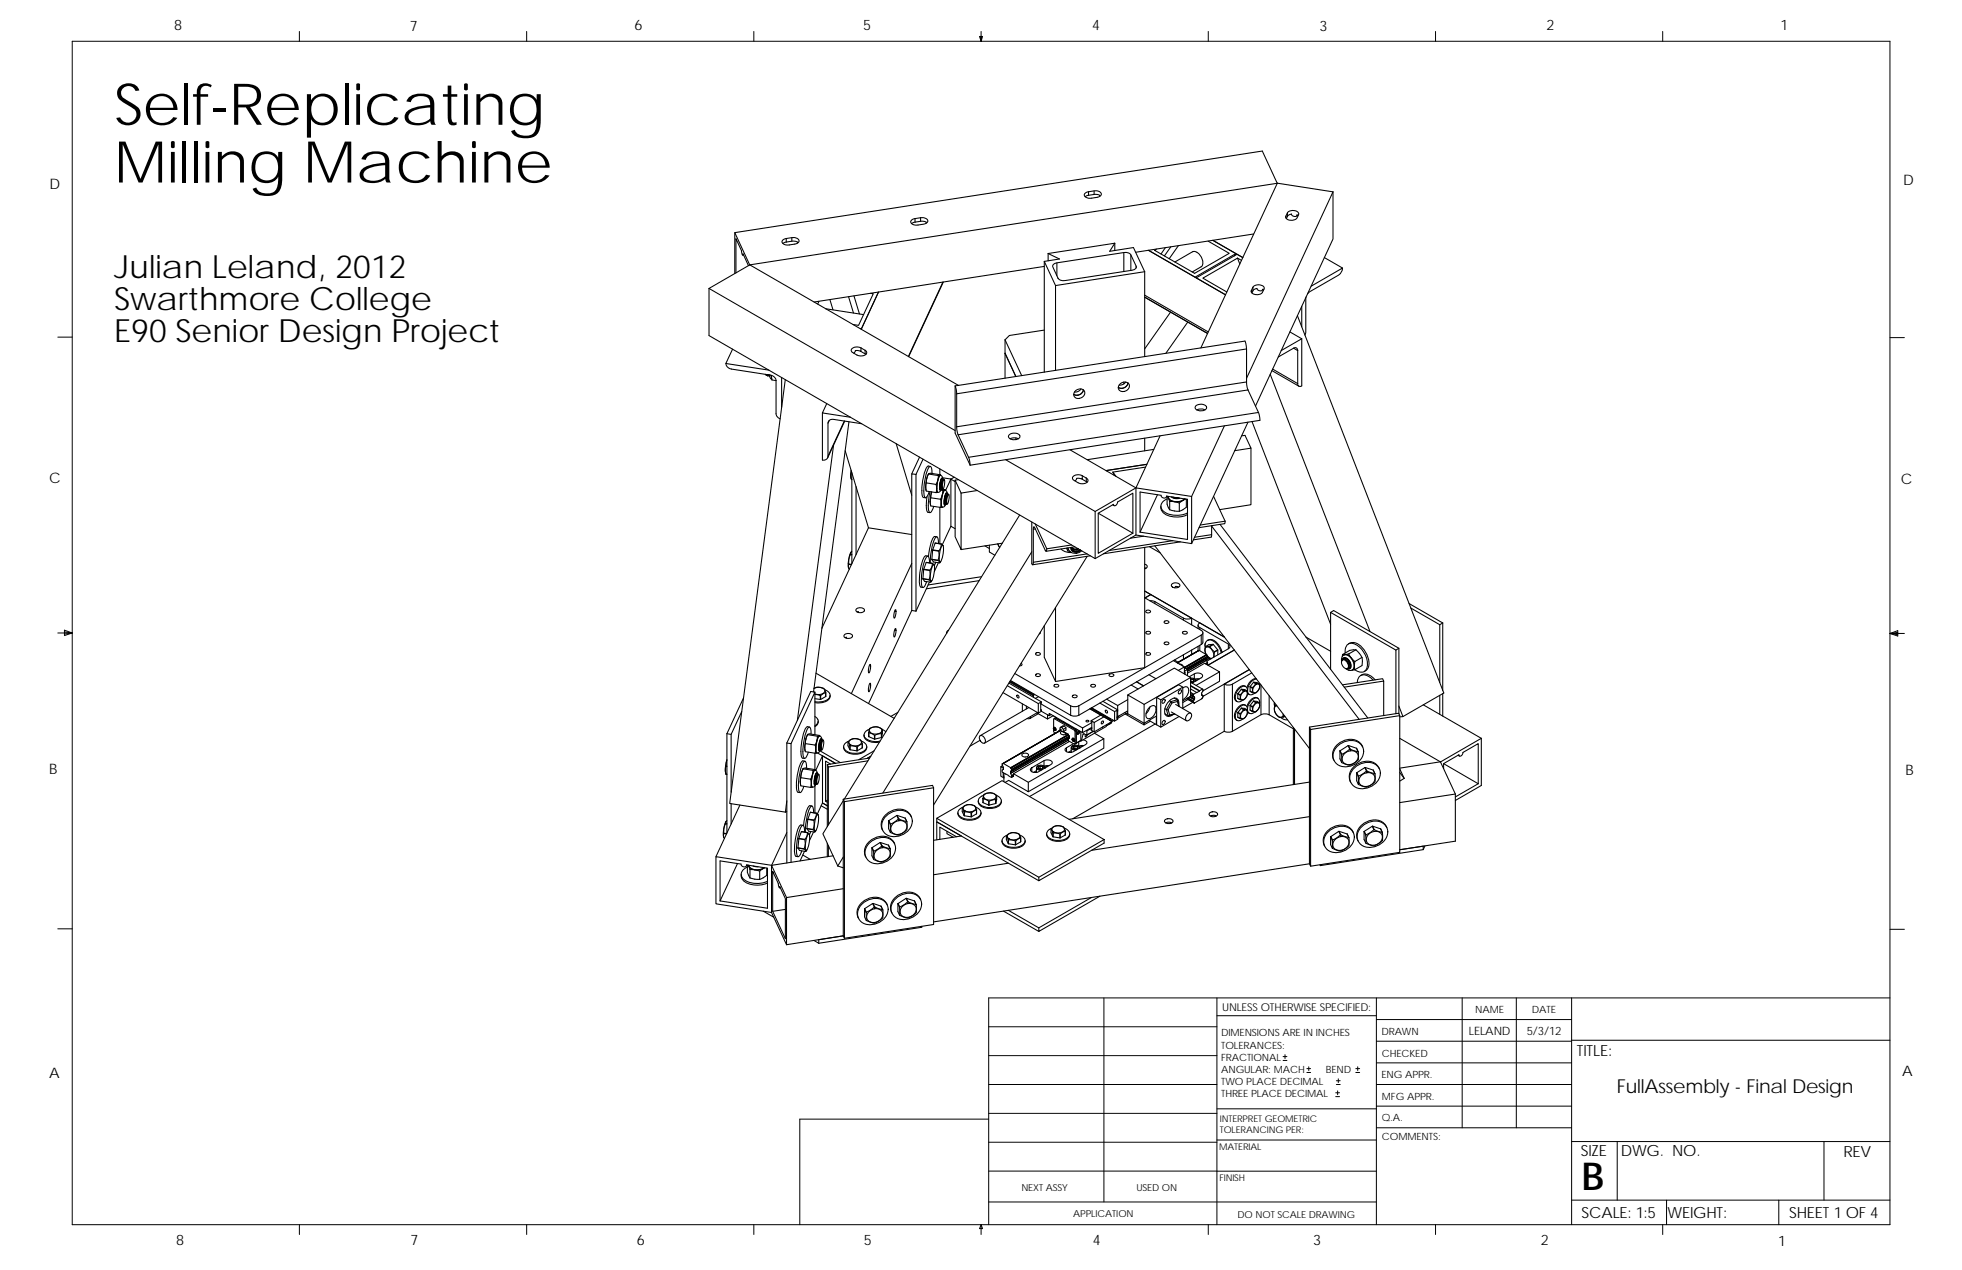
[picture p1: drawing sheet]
<svg xmlns="http://www.w3.org/2000/svg" width="432mm" height="279mm" viewBox="0 0 432 279" stroke-linecap="round" stroke-linejoin="round" font-family="sans-serif">
<defs><g id="words">
<g font-size="12.7">
<text x="25.1" y="27.5">Self-Replicating</text>
<text x="25.1" y="40.2">Milling Machine</text>
</g>
<text font-size="8.5" x="348.1" y="261.7">B</text>
<g font-size="7">
<text x="25.1" y="61.2">Julian Leland, 2012</text>
<text x="25.1" y="68.2">Swarthmore College</text>
<text x="25.1" y="75.3">E90 Senior Design Project</text>
</g>
<text font-size="4.2" x="355.9" y="240.4">FullAssembly - Final Design</text>
<g font-size="3.4">
<text x="347" y="232.3">TITLE:</text>
<text x="347.9" y="254.3">SIZE</text>
<text x="356.7" y="254.3">DWG. NO.</text>
<text x="405.7" y="254.4">REV</text>
<text x="348.1" y="267.9">SCALE: 1:5</text>
<text x="367" y="268">WEIGHT:</text>
<text x="393.8" y="267.9">SHEET 1 OF 4</text>
</g>
<g font-size="3.2">
<text x="38.3" y="6.7">8</text>
<text x="90.2" y="6.8">7</text>
<text x="139.7" y="6.5">6</text>
<text x="189.9" y="6.5">5</text>
<text x="240.4" y="6.6">4</text>
<text x="290.4" y="6.7">3</text>
<text x="340.4" y="6.6">2</text>
<text x="391.8" y="6.7">1</text>
<text x="10.9" y="41.6">D</text>
<text x="418.9" y="40.7">D</text>
<text x="10.8" y="106.3">C</text>
<text x="418.4" y="106.4">C</text>
<text x="10.8" y="170.2">B</text>
<text x="419.4" y="170.6">B</text>
<text x="10.8" y="237.2">A</text>
<text x="418.6" y="236.8">A</text>
<text x="38.8" y="273.9">8</text>
<text x="90.3" y="273.9">7</text>
<text x="140.2" y="273.8">6</text>
<text x="190.1" y="273.9">5</text>
<text x="240.5" y="273.8">4</text>
<text x="289" y="273.9">3</text>
<text x="339.1" y="273.9">2</text>
<text x="391.4" y="274.2">1</text>
</g>
<g font-size="2.5">
<text x="323.3" y="227.6">LELAND</text>
<text x="336" y="227.7">5/3/12</text>
</g>
<text font-size="2.4" x="269" y="222.4">UNLESS OTHERWISE SPECIFIED:</text>
<g font-size="2.2">
<text x="304" y="227.7">DRAWN</text>
<text x="324.7" y="222.9">NAME</text>
<text x="337.2" y="222.9">DATE</text>
<text x="268.8" y="228">DIMENSIONS ARE IN INCHES</text>
<text x="268.8" y="230.7">TOLERANCES:</text>
<text x="268.8" y="233.3">FRACTIONAL</text>
<text x="304.1" y="232.6">CHECKED</text>
<text x="268.8" y="236">ANGULAR: MACH</text>
<text x="268.8" y="238.6">TWO PLACE DECIMAL</text>
<text x="291.8" y="236">BEND</text>
<text x="304" y="237.2">ENG APPR.</text>
<text x="268.8" y="241.3">THREE PLACE DECIMAL</text>
<text x="304.1" y="242">MFG APPR.</text>
<text x="304.1" y="246.7">Q.A.</text>
<text x="304.1" y="250.9">COMMENTS:</text>
</g>
<g font-size="2.1">
<text x="224.8" y="262">NEXT ASSY</text>
<text x="250.1" y="262">USED ON</text>
<text x="236.2" y="267.8">APPLICATION</text>
<text x="272.4" y="267.9">DO NOT SCALE DRAWING</text>
</g>
<g font-size="2">
<text x="268.5" y="246.8">INTERPRET GEOMETRIC</text>
<text x="268.5" y="249.4">TOLERANCING PER:</text>
<text x="268.3" y="252.9">MATERIAL</text>
<text x="268.4" y="259.7">FINISH</text>
</g>
</g></defs>
<g fill="none" stroke="#000" stroke-width=".22">
<path d="M15.9 9.1h400v260.3h-400zM65.9 6.9v2.2M115.9 6.9v2.2M165.9 6.9v2.2M215.6 8h.6l-.3 1.1zM215.7 8l.2 1.1M215.9 6.9v2.2M216 8l-.1 1.1M265.9 6.9v2.2M315.9 6.9v2.2M365.9 6.9v2.2M12.7 74.2h3.2"/>
<path d="M415.9 74.3h3.2M12.7 139.3h3.2M14.2 138.6l1.7 .7-1.7 .5zM14.2 139l1.7 .3M15.9 139.3l-1.7 .2M415.9 139.4h3.2M415.9 139.4l1.8-.7v1.2zM415.9 139.4l1.8 .2M417.7 139.1l-1.8 .3M12.7 204.3h3.2M243 219.5v44.9M267.8 219.5v49.9"/>
<path d="M302.9 219.5v49.9M321.8 219.5v28.6M333.7 219.5v28.6M345.9 219.5v49.9M415.9 204.4h3.2M415.9 219.5h-198.3v49.9M217.6 238.6h50.2M217.6 225.9h50.2M217.6 232.2h50.2M267.8 223.5h35.1M282.4 233.3h.8M282.4 232.5h.8"/>
<path d="M282.8 232v.9M287.6 235.9h.8M287.6 235.1h.8M288 234.7v.8M294.1 238.6h.9M294.1 237.8h.9M294.4 240v.8M294.5 237.3v.9M298.4 235.9h.8M298.4 235.1h.8M298.8 234.7v.8M302.9 238.6h43"/>
<path d="M302.9 224.3h43M302.9 229.1h43M302.9 233.8h43M345.9 228.9h70M217.6 244.9h50.2M217.6 251.3h50.2M217.6 257.6l85.3 .1M217.6 246.2h-41.6v23.2M267.8 250.8h35.1M267.8 243.9h35.1M294 241.3h.8M294 240.4h.8"/>
<path d="M302.9 248.1h43M302.9 243.4h43M345.9 251.1h70M355.9 251.1v12.9M401.4 251.1v12.9M65.9 269.4v2.2M115.9 269.4v2.2M165.9 269.4v2.2M215.9 269.4l.3 .9h-.6zM215.9 269.4v2.2M217.6 264.4h85.3M265.9 269.4v2.2"/>
<path d="M315.9 269.4v2.2M345.9 264h70M365.9 269.4v2.2M366.8 264v5.4M391.5 264v5.4"/>
</g>
<g fill="none" stroke="#000" stroke-width=".23">
<path d="M161.7 51.2v9M161.7 51.2l116.1-18 3.3 7.1-116.1 18zM163.6 56.1h-.2M164.7 58.4l-1.2-2.5v.2l-.2-.1-.1-.8-1.2-2.7v7.5M165 58.3h.1M165 58.3l45.9 26.5M165 58.3l-9 5.2M172.3 52.8l.7-.3a2.84 2.84 0 0 1 2.8 .2l.1 .3-.2 .3a3.9 3.9 0 0 1-3.3 .4l-.3-.6zM173 53.3l1.7-.3 .8 .3v.2M173 53.3l-.7 .3M173 52.5v.8M174.3 52.3v.8"/>
<path d="M201.4 48.1v.8M201.4 48.9l-.8 .3M202.6 48.7l-1.2 .2M202.6 48.7h.8l.4 .2 .1 .2M202.6 47.9v.8M202.6 47.9a1.34 1.34 0 0 1 1.6 .8 3.1 3.1 0 0 1-3.4 .6l-.4-.6 .2-.3 .8-.3M202.6 47.9l-1.2 .2M229.8 58.6l-50.6 7.8M229.8 57.5l2.5 5.3v18.7M229.8 57.5v24.4M230.7 55.8l2.5 1.2-3.4 .5M230.7 55.8v1.6"/>
<path d="M231.9 58.1l.7-.3 15.3-2.3 .9 .4 1.2 2.6a.82 .82 0 0 1-.9 1l-15.3 2.2-.6-.1-.3-.4-1.2-2.5zM232.6 57.8v2.9M238.8 42.5a4 4 0 0 1 3.2-.3l.4 .6a2.42 2.42 0 0 1-2.5 .8 1.14 1.14 0 0 1-1.3-.7zM239.6 42.2v.8M239.6 43l1.7-.2 .7 .2 .1 .2M239.6 43l-.8 .3M240.8 42v.8M245.3 53.5l-14.6 2.3M245.3 53.5l-1.1 1.8 5.2-.8 2.5 5.3M245.3 53.5v1.6M247.3 55.6v4.1M248.9 56.1v3.4"/>
<path d="M250 58.5v.4M251.9 59.8l-19.6 3M251.9 59.8v18.6M252.8 55.1l16.9 9.8M256.5 54.5l-1 1.4M257.7 54.3l-1.4 2M258.6 57.6l3.8-2.2a1.88 1.88 0 0 1 2.2 1.6 1.41 1.41 0 0 1-.2 1.7l-2 1.1M259.3 54.1l-2 2.8M265.9 53l4.6 2.7-7.6 4.4-8.8-5 .4-.3M272 55.8l-9 5.2M272 55.8l-5.1-2.9 6.6 3.8-1.3-.8-8.9 5.2M272 55.8l-.4 .5"/>
<path d="M272.4 56.8l-7.7 4.4 5.3 3M272.4 56.8l.5 1.3M272.4 56.8l.8 .5M275.9 51.5l-26 4M283 47.6v.3M283.3 46.8l-.3 .8M283.3 46.8a1.55 1.55 0 0 1 2.5 .3 1.55 1.55 0 0 1-1.2 1.4 1.55 1.55 0 0 1-1.6-.8v-.1M283.3 46.8v.8M283.3 47.6l-.2 .5M285.5 47.3l-.1 .2M285.7 47.5l-.2-.2a.66 .66 0 0 1-.7 .3 .66 .66 0 0 1-.6-.5l-.6 .2-.3 .3M291.5 56.7l4 2.3"/>
<path d="M293.4 42.2v10.4l-17.1 36.7M293.4 42.2l-19.1 41M293.4 42.2l-12.3-1.9-16.8 36.2M156 63.5v10.3l85 49.1M156 63.5l54.2 31.2M159.7 80l.1 .2a1.4 1.4 0 0 0 1.2 1l8.6 1.3a1.4 1.4 0 0 1 1.2 1.3M161.2 76.8l-1.5 3.2 9.5 1.4M180.2 66.3l-.2 .6M181.7 67.9l8.4 1.3M182.6 65.9l.7 2.3M186.8 65.3l1 3.6M187.9 65.1l1.2 4"/>
<path d="M189.3 72.3h.3l3.7-8-3.8 8.1M189.5 76.5v.8l-1.2-.2-.4 .6M189.5 77.3l.9 .6M189.5 76.5a1.45 1.45 0 0 0-2.2 .6l.2 .3 1.1 .7a1.45 1.45 0 0 0 2.2-.6l-.4-.4M189.5 76.5l.9 .6M190.4 77.1v.8l.2 .1M191.6 64.5l.6 .1-3.2 7-1.3-.2M207.5 62.1l-7.6 16.3M207.6 62.1l-7.6 16.4M221.2 74.8v8.4M221.2 74.8l3.7 7.8M221.2 77.7l2.4 5.1"/>
<path d="M229.8 72.6l-7.7 1.2-.9 1M251.9 65.4l13.9 8M251.9 64.9l14 8.1M257.6 68.7l-5.7 8.1M261.4 70.8l-4.8 6.9M274.3 76.8l-.3-1.8-63.8 9.9M274.3 76.8v7.2l-63.8 9.9M274.3 76.8l-63.8 9.8M275.4 63.9v.4M275.7 63.2v.8l-.2 .5M275.8 63a1.57 1.57 0 0 1 2.4 .4 1.54 1.54 0 0 1-1.1 1.4 1.54 1.54 0 0 1-1.7-.7zM277.9 63.7l-.1 .1"/>
<path d="M278.1 63.8l-.2-.2a.66 .66 0 0 1-.7 .4 .66 .66 0 0 1-.6-.5l-.6 .2-.3 .3M283.9 73l2.6 1.5M284.7 76.6l.9 .5M284.7 76.6a.56 .56 0 0 1 .6-.1 .56 .56 0 0 1 .3 .6M284.7 76.6l-3.4 1.9M285.5 69.4l32.3 83.1-9 5.1M285.6 77.1v7.3M286.5 74.5v10.4a.54 .54 0 0 1-.6 .1 .54 .54 0 0 1-.3-.6M286.5 74.5l-4.5 2.6M286.5 67.4v4.5M287.4 65.4v7.8l-.2 .5M288.5 63l7-4-.3 .9-.6 .6-6.3 3.7-.5 .5"/>
<path d="M168.4 82.3l.3 .2-.1-.1M168.7 82.4l.1 .1M168.8 82.5h.1M168.8 82.5h-.1M168.8 82.4l.1 .2M168.9 82.4v.2M169 82.4v.3l-.1-.1M169.1 82.4v.1M169.1 82.5l.1 .1M169.1 82.5l-.1 .2M169.2 82.5v.2M169.4 82.5v.2h-.2"/>
<path d="M169.4 82.5l.1 .6 .3 .4v-.9M169.8 82.6l.1 1 .9 .1M170.8 83.8v7.4l.3 .5 .6 .4M172 83.1v6.5M172.8 83.5l-12.2 93.3 12.2 1.9M181 90.8v10.4h.3a.92 .92 0 0 0 .9-.8v-7.3a.96 .96 0 0 1 1.3-.8l6.1 .9M181.9 88.8l-.9 2 6.2 1M182.5 92.5l-.3 .6M183.5 97.9l-8 60.6M185.8 92.6l-3.6 7.8M185.9 92.6l-3.7 8.1M186 99.2l5.1 16.9"/>
<path d="M186.8 92.8l-7.8 59.4M197.2 97.6l3.5 11.4M210.2 84.9v10.4l3.3 7M210.2 84.9l.3 1.7M210.5 86.6v7.3M210.5 93.9l.4 1.8M210.9 95.7l2.3 4.9M222.1 95.7a1.59 1.59 0 0 1 2.4 .3 1.46 1.46 0 0 1-2.6 0zM222.3 96.5l.7-.2 1.1 .2M223.6 96.4v.3M235.5 99l14.5 8.3M236.3 86.8a1.43 1.43 0 0 0 2.1-1 1.42 1.42 0 0 1-2.1 1z"/>
<path d="M236.8 85.9a1.17 1.17 0 0 1 1.9 .5 1.31 1.31 0 0 1-.9 1.2 1.31 1.31 0 0 1-1.5-.6v-.4zM237.9 85.6l-.6 .5-.8 .1M246.1 85.2a1.42 1.42 0 0 0 2.1-1 1.43 1.43 0 0 1-2.1 1zM246.6 84.4a1.04 1.04 0 0 1 1.7-.1 1.04 1.04 0 0 1-.4 1.6 1.02 1.02 0 0 1-1.3 .1 1.02 1.02 0 0 1-.3-1.3zM247.3 84.1v.4M247.7 84.1l-.6 .5-.8 .1M251.9 96.4v2.8M253.9 98.9l-14.6 2.2M255.3 95.9l-5.3 11.4M263.1 89.3a1.59 1.59 0 0 1 2.5 .3 1.47 1.47 0 0 1-2.6 .1zM263.4 90.2l.9-.2 .9 .2M269.5 93.7l-7.2 15.5"/>
<path d="M273.3 95.9l.7-.1 1.3 2.8-3.5 .5M274.3 84l.4 1.8M274.7 92.9l-12.4 26.7M274.7 85.8l-63.8 9.9M274.7 85.8l2.3 4.9M275.3 98.6v12.4l-6.9 1.1M275.5 92.8l17.3 44.5M277 90.7l.3 1.8-63.8 9.8M277 90.7l-63.8 9.9M279.5 82.3l22 56.7M279.9 81.5l6 3.5M280.1 81.2l5.5 3.2"/>
<path d="M187.3 103.5l-.1 1.2 .2 .8M187.4 103.7l-.2 .6 .2 1.2M187.4 103.7h.1M187.4 105.5h.1M187.5 104v20M188.4 107.1v14.9M191.1 116.1l-10.2 22.1M191.1 116.1l9.6 1.5M201.6 104.4l-.9-.2v30.1M201.6 104.4v30.1M202.4 100.6l-1.7 3.6M203.1 101l-1.5 3.4"/>
<path d="M203.7 107.1l.1 .8M203.7 107.1l.2 .9 2.1 .4M203.9 106.2l-.2 .9M203.9 106.2l2.1 .4M204 105.2l-.3 1.9M204 105.2l-.1 1M204 109.3l-.1 .5a4.3 4.3 0 0 0 .3 2.9l.5 .1M204.3 104.3l.6-.2 2.1 .4M204.3 104.3l2.2 .3M204.3 104.3l-.3 .9M204.4 104.2l-.4 1M204.7 108.2l-.2 .7a8.1 8.1 0 0 0 0 3.8h.4l.6-1.3"/>
<path d="M204.7 110.4l.1 .8M204.7 110.4l.2 .9 2.1 .3M204.7 102.6l-.4-.1a4.3 4.3 0 0 0-1.2 3.2 5 5 0 0 0 .1 3.8h.5M204.9 109.5l-.2 .9M204.9 109.5l.1-1.3-.3 2.2M204.9 109.5l2.1 .3M205.1 104.2l-.2-1.4-.3-.1a10.2 10.2 0 0 0-1.1 6.7h.4l.6-1.3M205.8 119.5l1.4 .2M206.2 118.1l-.5-.1a4.3 4.3 0 0 0-1.2 3.2l-.2 1.2M206.4 108.3l-.4 .1M206.5 104.6l-.1 1-.4 1M206.5 119.6l-.1-1.3-.2-.2-.2 .1a10.6 10.6 0 0 0-1.3 5.6"/>
<path d="M206.8 107.5l.2 .3 .2-.1M206.8 106.9l.3 .7M206.8 103.2v1.2M206.8 111.6v8M206.9 106.1l.2 1.4M206.9 104.6a4.6 4.6 0 0 0-.6 3.6M206.9 106.8l.3 .9h.3M207 107.8h.1M207 104.5v.1M207 104.5l-.5 .1M207 109.8l.3 1.8M207.1 106.1l.2 1.4"/>
<path d="M207.1 107.8l.4 .1M207.2 119.7l-1.4-.2-.5 1.5M207.3 107.1v.4M207.3 105.3l-.4 .9a1.56 1.56 0 0 0 .1 1.6M207.3 120h.1a4.1 4.1 0 0 1-.5 3.6 4.4 4.4 0 0 1 .4-3.6zM207.4 105.3h.1M207.4 105.3l-.3 .3-.2 1.2 .2-.7M207.4 111.6h-.4M207.4 105.2l-.1-.1a3.4 3.4 0 0 0-.4 2.8l.2-.1-.4 .5h-.4l-.3-1.7M207.5 105.1l1.8 .3-1.2 2.5M207.5 105.3h.1M207.5 105.6l-.2 1.5"/>
<path d="M207.5 105.2a.46 .46 0 0 0-.2-.5 .46 .46 0 0 0-.6 .1l-.4 1.4-.3 2.2M207.5 105.3l-.3 .2-.1 .6M207.5 107.9l-.1 1-.4 .9M207.5 107.7h.5M207.5 105.3l.1 .1M207.5 105.5a2.06 2.06 0 0 0-.2 2M207.7 105.6l.1-.1a2.36 2.36 0 0 1-.4 2.2 2.84 2.84 0 0 1 .3-2.1zM207.8 110.8l.2 .2 .2-.1M207.8 105.5l-.2-.1-.2 .4-.1 1.3M207.8 110.2l.3 .7M207.9 107.8l.4 .3 .2 .4M207.9 107.8a5.7 5.7 0 0 0-.8 3.6l-.1 .2"/>
<path d="M207.9 109.4l.1 1.4M207.9 110.1l.1 .6 .3 .3M207.9 107.9a4.4 4.4 0 0 0-.5 3.6M208 107.7v.1M208 107.7l-.5 .2M208 109.3l.3 1.5M208.1 111.1l-.4 .4-.4 .1M208.3 110.3v.5M208.3 108.5l-.4 1a1.47 1.47 0 0 0 .1 1.5M208.3 108.5h.1M208.3 108.5l-.2 .4-.2 1.2 .1-.8M208.4 108.5l-.2 .3-.2 .5"/>
<path d="M208.4 108.5l.1 .1M208.4 108.5h.1M208.4 108.5l-.1-.1a3.2 3.2 0 0 0-.5 2.7l.2-.1M208.4 108.9h.1M208.4 108.9l-.1 1.4M208.5 110.9l-.2 .1M208.5 108.6l.1 .1M208.5 108.7a2.15 2.15 0 0 0-.2 2.1M208.7 108.8a2.63 2.63 0 0 1-.2 2.1 2.29 2.29 0 0 1 .2-2.1zM208.8 108.8l-.2-.1-.2 .3-.1 1.3M209.3 105.4v10.4M210 105l-.7 .4 .9 .6"/>
<path d="M210.2 116.3l-.9-.5-1.9 4M210.2 105.6l1.3 2.9M210.2 105.6v12.5l1.3 2.8v-12.4M210.9 105.5l-.7 .1M213.2 100.6l.3 1.7M215.1 107.9l-3.6 .6M217.7 120v1.4l1.2 .8M219.6 119.7l.4 .8zM220.6 119.5l-9.1 1.4M221.3 101.1l19.7 11.4M224.4 113.3l-38.6 62.5M227.1 114.8v9.2l.1 .2 .2-.1v-.4l.1-7.8 .2 .2 2.6 5.2 .1-.6"/>
<path d="M227.8 115.3l2.6 5.4M227.9 116.4h-.5M235.8 119.9l-5.4 .8M238.2 104.7a1.43 1.43 0 0 0-2.2 .5l.2 .4 1.1 .6a1.47 1.47 0 0 0 2.2-.6l-.4-.4M238.2 104.7v.7a.95 .95 0 0 0-1.6 .4M238.2 104.7l.9 .5M238.2 105.4l.9 .6M239.1 105.2v.8l.2 .1M241 112.5v10.4M241.7 112.9l7.6 4.4M241.7 112.9l3.4-1.9v.1a.59 .59 0 0 0 .7 0 .59 .59 0 0 0 .2-.7l3.3-1.9v8.8l-7.6 4.4zM243.6 103.5l.1 .2"/>
<path d="M244.9 111.1l.3 .2M244.9 103.9l.3 .7M244.9 103.9l.7 .9M250 117.7l12.3 1.9M250 107.3l12.3 1.9M250 117.7l-9 5.2M250 107.3l-9 5.2M250 107.3v10.4M251.7 118l-2.9 .4M252.1 102.8l-7.2 1.1M252.4 102.2l-9 1.3M254.7 108.8l-3.8 8.3"/>
<path d="M255.5 111.4a2.1 2.1 0 0 0 2 2.2 5.5 5.5 0 0 0 3.8-.4M256.8 109.2l-.1 .1M256.9 109.8a1.58 1.58 0 0 0-1.4 1.3 1.58 1.58 0 0 0 1 1.7 5.6 5.6 0 0 0 4.8 0M256.9 109.2a3.8 3.8 0 0 0 .4 2.7l.1 .2M256.9 109.2l.5 1.1M257.1 109.3a2.15 2.15 0 0 0 3 .9l.2-.1M257.1 109.2v.1M257.1 109.3a1.83 1.83 0 0 0 2.5 1l1.1-.5-.4 .3M257.4 112.1l2.1 .4M257.4 110.3l2.1 .4M257.4 110.3v1.8M257.8 109.3l1 .4 .9-.1"/>
<path d="M258 109.3l1.2 .3M258.1 119l-14 2.1M258.2 109.4l.8 .1M258.3 109.5h1M259.2 109.6l-.3 .1M259.2 109.5l-.2 .1M259.5 109.6h-.3M259.5 110.7v1.8M259.8 119.2l-17 2.6M260.3 110.1l-.8 .6M261 109.8l-.7 .3M261.1 109.8v1.8l-1.6 .9"/>
<path d="M261.3 109.9h.1M261.3 109.9l-4.5-.7a.63 .63 0 0 1-.7 .4 .63 .63 0 0 1-.6-.6l-4.6-.8v8.9M261.3 109.9v8.8l-10.4-1.6M262.3 109.2v10.4M266.7 117.6l-3.8 .6M266.7 115.7l32.4 42.6M266.7 115.7l-.1 2.5-3.9 .6M267.1 109.2l2.5 5.5M268.5 115.4l32.5 42.6M269.6 114.7l-.1 .5-5.6 .9M269.6 114.7l-5.4 .8M185.8 139.7a1.18 1.18 0 0 1 1.8 .2 1.05 1.05 0 0 1-.9 .6 1.05 1.05 0 0 1-1-.7z"/>
<path d="M186.8 124.1l.6 .1M186.8 124.2h.6M186.8 124.2l-.1 .6 .2 .5M186.8 124.1v.1M187.1 122l-.3 1.1v1M187.1 122l.4 .1M187.2 121.9l.3 .1M187.3 121.5a6.2 6.2 0 0 0-.5 3.5M187.5 121.3l-.4 .7M188.4 134a1.21 1.21 0 0 1 1.9 .2 1.07 1.07 0 0 1-1 .6 1.07 1.07 0 0 1-.9-.6zM188.6 134.6l.3-.1 .1 .2M197 134.2l.1-.1a1.97 1.97 0 0 1-.3 1.9 2.14 2.14 0 0 1 .1-1.7z"/>
<path d="M197 138.3h.1a1.97 1.97 0 0 1-.3 1.8 2.14 2.14 0 0 1 .1-1.6zM200.7 124l-13.3 28.6M200.7 134.3l-9.5 20.5M200.7 134.3l.9 .2M203.1 127.3l1.4 .2M203.1 127.3v.1M203.1 127.4l.4 .5 1.3 .2M203.1 127.4l1.4 .2M203.3 125.3l-.2 2M203.3 125.3l1.3 .2M203.3 125.2v.1M203.3 125.2l1.4 .2"/>
<path d="M203.9 123.7h-.1M203.9 123.7l1.3 .2M204.2 122.3h-.4a3.9 3.9 0 0 0-1.2 2.7l-.2 1a4.1 4.1 0 0 0 .3 3.2h.4M204.6 128.1l-3 6.4M204.6 123.8l-.2-1.2-.2-.3a3.8 3.8 0 0 0-1.1 2.8l-.3 1.4a4.3 4.3 0 0 0 .3 2.7l.4-.2 .4-1M205.1 123l1.3 .3M205.1 123v.1M205.1 123.1l.3 .5 1.4 .2M205.1 123.1l1.3 .2M205.1 127.7l-.2 .3M205.2 124l-1.4-.3-.5 1.5M205.3 121.1l-.2 1.9"/>
<path d="M205.3 121.1l1.3 .2M205.3 121v.1M205.3 121l1.3 .2M205.4 124.2h.1a4.3 4.3 0 0 1-.6 3.7 4.3 4.3 0 0 1 .5-3.7zM205.6 124.4l-.4-.5-.1 .6-.5 1 .1 .9-.2 1.2 .3 .2v.3l.1-.1M205.9 123.7l-.3 .7M206.5 123.8l-.9 1.9M207.5 120l-.3-.3-.1 .5-.5 1 .1 1-.3 1.1 .4 .3v.2l.3-.3M207.6 120v.1M208.3 139.2v.2M208.8 138.6l-.4 .3-.1 .4M215.5 127.7l-11.6 1.8"/>
<path d="M216 126.9l-11.7 1.8M216.8 120.1l.9 .6M227.1 121.4l-32.8 53.1M229 139.1l-.3 .4M229.8 137.7v6.9l2.5 5.3M232.3 133.7v16.2M233.5 120.8l.9 .6 1.4 .2M234.7 120.6l.3 .6M235 121.2l.6 .2M235 120.5v.7M235 120.5l.1 .3M235.1 120.8a1.83 1.83 0 0 0 3 .4"/>
<path d="M235.6 120.4a1.24 1.24 0 0 0 .9 1.1 1.24 1.24 0 0 0 1.4-.4M235.8 120.4l.1 .5 .5 .4M235.8 120.4v.4l.4 .4-.3-.4M235.9 120.4a.95 .95 0 0 0 .7 .8 .95 .95 0 0 0 1-.3M235.9 120.7l.7 .3 .8-.2M235.9 120.5l.6 .3 .7-.2M236.1 120.7h.1M236.2 121.2l.2 .1M236.6 120.3l-6.4 1M237 121.7l-.2 .1M237.2 120.7l-.7 .2-.6-.3 .7 .3 .7-.2M237.6 121.1h.1a1.35 1.35 0 0 1-1.6 .1"/>
<path d="M237.6 121.1l-.6 .3-.6-.1M237.8 121l-.2 .1M239.2 121.9l-11.8 1.8M239.3 122.4l-33.8 54.7M240 122.3l-12.7 1.9M251.9 124.1l.5 .3 .1 .2-.1 .3-.5 .2M251.9 124.9l.3 .1M251.9 120.4v26.5l-19.6 3M251.9 131.5l12.5 7.2a.55 .55 0 0 1 .3 .5 .55 .55 0 0 1-.3 .5M252 131.6l1.3-.8-1.4-.8 17.6 10.2M252.2 134.4a.6 .6 0 0 1 1 .2 .55 .55 0 0 1-.6 .3 .55 .55 0 0 1-.4-.5zM252.2 139.1a.59 .59 0 0 1 1 .2 .56 .56 0 0 1-.6 .2 .56 .56 0 0 1-.4-.4z"/>
<path d="M253 120.3l2.3 1.3M253.1 132.2l1.1 .2M254.1 120.1l34.1 44.6M254.2 132.4l6.3 3.6M254.2 132.4v.4M256.2 136.7a.59 .59 0 0 1 1.1 .2 .56 .56 0 0 1-.6 .3 .56 .56 0 0 1-.5-.5zM257.9 128.5a1.08 1.08 0 0 1 1.8 .4 1.12 1.12 0 0 1-1.9-.1zM259.4 129.2l-.7-.2-.2 .3M260.3 139.1a.61 .61 0 0 1 1 .2 .57 .57 0 0 1-.6 .2 .57 .57 0 0 1-.4-.4zM260.5 136l.9 .2 .9-.2v1.5M260.5 136v.4M263.7 137.5v.8"/>
<path d="M264.1 137a.54 .54 0 0 0-.4 .6 .54 .54 0 0 0 .4 .5l6.2 3.6a.55 .55 0 0 1 .4 .5 .55 .55 0 0 1-.4 .5l-4.7 2.8M264.1 138.1v.4M264.4 139.7l-27 15.6M264.4 139.7v2.1M264.7 139.2v2.1l-.3 .5M292.8 134.7l.7-.4 14.4 8.3-.7 .4M310.1 132.8l7.4 4.3M310.5 133.8l6.4 3.6M316.9 137.4v12.8M317.5 137.1l-.6 .3M317.5 137.1v14.8M163.2 156.5l-2.3 5.1-.9-.2"/>
<path d="M163.6 153.6l-3.6 7.8M178.1 160l-.4-.1a4.3 4.3 0 0 0-1.2 3.1 5.1 5.1 0 0 0 .1 3.8l.5 .1M179.3 157.6a1.07 1.07 0 0 1 .8 1 1.07 1.07 0 0 1-.8 1.1M179.3 152.3l-5.2 11.3-.9-.1M179.3 152.3l-.9-.2-5.2 11.4M179.3 152.3v9.3M179.3 152.7a1.57 1.57 0 0 0 2.2-.8 1.85 1.85 0 0 0-2.4-.5 2.11 2.11 0 0 1 2.2 0l.4 1-1.1 .6-1.3-.2M179.3 153.7l1.2 .2M179.6 148.1l17.2 9.9M180.1 158.6l-.2 .8-.6 .5M180.5 153v.9M180.5 153.9h.1"/>
<path d="M180.6 153v.9M181.5 151.7a1.21 1.21 0 0 1 1.1 1.1 1.21 1.21 0 0 1-.8 1.3l-1.1 .3h-1.4M181.7 153.2l-1.1 .7M181.7 152.3v.9M181.7 153.2h.1M182.7 153a1.51 1.51 0 0 1-1.5 1.5l-1.8 .1M186 140.3l.2-.1 .1 .2M191.4 150.4l.1-.1a2.01 2.01 0 0 1-.3 1.9l-.1-.7zM191.5 146.2a2.01 2.01 0 0 1-.3 1.8 2.16 2.16 0 0 1 .1-1.6zM197.6 156.7l-1.5 .9M220.7 152.4l7.8 4.5v-2.1M221.7 150.9l6.8 3.9"/>
<path d="M222 150.3l7.2 4.1-.2 .3v1.6l.2-.1M222.2 150.1l5.2 3M222.3 149.9l5.2 3.1M222.3 149.8l5.2 3 .1-.1M222.4 149.7l13.2 7.7M223.4 148.2l12.2 7.1M224.7 145.9l.2 .3v.2l-.5 .1M225 154.8v1.7M225.9 155.3v.7M226.4 155.7l-10.7 6.1M226.8 157.6v.4M226.8 158l-.8 .1"/>
<path d="M227.4 153.1v.3M227.5 153l-.1 .1M227.5 152.8v.2M227.9 148.4l.5-.2 .6 .3a.53 .53 0 0 1-.6 .4 .53 .53 0 0 1-.5-.5zM227.9 143.7l.5-.1 .6 .2a.54 .54 0 0 1-.6 .4 .54 .54 0 0 1-.5-.5zM228.2 156.8l2.3 1.4v-1M228.3 156.8l-11.6 6.7M228.5 157l-1.7 1M228.6 153.3l-.7 .3M229 154.8l9.3 5.3M229 156.1l.2 .1M229.2 156.5l1.7 1v-.5l7.4 4.2"/>
<path d="M229.2 156.2v.3M229.2 154.4l-.7 .4M229.2 156.5l-.7 .4M231.4 157.2l-.5 .3M231.8 157.5l-1.3 .7M231.9 157.5l.5 .4M232 150.7a.59 .59 0 0 1 1 .2 .56 .56 0 0 1-.6 .3 .56 .56 0 0 1-.4-.5zM232.3 157.9l-.3 .2M232.3 157.9l4.4 2.6M232.3 157.9l4.4 2.6 .2 .3v2.7l-.2 .1M232.5 157.8l-.2 .1M233.7 160h-.3"/>
<path d="M233.7 160l.4 .4M234.1 158.8l-.1 .1M234.2 159.7l-.5 .3M234.2 159.7l.4 .4M234.2 159.7l-.8 .3M235.1 159.4h-.1M235.2 159.4l-.1 .2M235.6 155.3l.9 .2 .9-.2M235.6 157.4l.9 .2 .9-.2M235.6 155.3v2.1M236 153.1l.5-.2 .6 .3a.54 .54 0 0 1-.6 .3 .54 .54 0 0 1-.5-.4zM237.4 155.3v2.1"/>
<path d="M239.1 158.5l.5 .1a.28 .28 0 0 1-.3 .2 .28 .28 0 0 1-.2-.3zM239.9 155.9l4.4 2.6M240.1 150.7a.59 .59 0 0 1 1 .2 .56 .56 0 0 1-.6 .3 .56 .56 0 0 1-.4-.5zM240.1 155.8l4.2 2.4M240.1 158.6l.2 .3v1.5h-.2M240.2 155.8l4.1 2.4M240.2 155.7l5.1 2.9M240.3 159l-2 1.1M242 154.7l3.3 1.8M242.3 157.3l-2.2 1.3 .7 .3M242.5 158.7l.2-.1a.34 .34 0 0 1 .1 .4 .34 .34 0 0 1-.4 .2zM242.7 154.3l3.3 1.9-.2 .3v1.6l.2-.1"/>
<path d="M242.8 159.9l-.3 .1M243 157.7l-2.2 1.2v2.1M243.3 156.2a.32 .32 0 0 1 .4 .2 .32 .32 0 0 1-.2 .4l-.2-.3zM243.5 159.7l.9-.5v-.2v.2zM243.5 153.8l2.5 1.4M243.6 159.4l-.1 .4-5.5 3.2M244.1 148.4l.5-.2 .6 .3a.54 .54 0 0 1-.6 .4 .54 .54 0 0 1-.5-.5zM244.3 158.5l.2 .1M244.4 158.5l.1 .1M244.4 158.1l-.1 .4 .3 .1 .3-.2M244.6 158.8v.2l-.4 .2 .4-.2M245.1 158.5l-4.3 2.5"/>
<path d="M245.3 156.5v2.1M246 155.2v2.5l-.2-.1M246 158v.2l-.7 .4M246 156.2l-.7 .3M246.3 157.5l-.5 .4 .2 .1M247.5 156.8l.6 .3M247.6 157.1l4.2 2.4v-.4M247.8 157l-1.8 1M248.1 157.1v-.7l-2.1 1.3M248.2 153.9l-2.2 1.3M248.2 157l-.1 .1M248.2 157l3.6 2.1"/>
<path d="M248.9 150.7l1.6 .9M251.7 150.9l-1.6-.9 1.6 .9M251.8 155l-3.6-2.1v4.1M251.8 159.1l2.7-1.6 .1 1.9M251.8 155v4.1M252.2 143.7a.6 .6 0 0 1 1 .2l-.2 .2a.52 .52 0 0 1-.8-.4zM252.9 148.4l1.5 .9M252.9 158.5l1.6 .9M252.9 155.7a.8 .8 0 0 1 .9-.5 .8 .8 0 0 1 .6 .8 2.06 2.06 0 0 1-1.7 2.1 1.22 1.22 0 0 1-.2-1.8zM253.1 155.6l-.4 .9-.5 .5M253.2 158.7l-1.4 .8M254.2 159.3l-27.6 15.9"/>
<path d="M254.6 153.4l.9 .6M254.6 153.4v6l.9 .6M255.9 154l.3-.2a.47 .47 0 0 1 .1 .6 .47 .47 0 0 1-.5 .2zM256.1 158.5h.1a.48 .48 0 0 1 .1 .6 .48 .48 0 0 1-.5 .2v-.5zM256.2 141.4a.6 .6 0 0 1 1.1 .2 .56 .56 0 0 1-.6 .2 .56 .56 0 0 1-.5-.4zM256.4 155.9l.3 .2M256.4 157.1l.7 .4M256.7 156.1l1-1.8 .2 .3-.8 1.5M256.7 156.1h.4M256.7 156.1l.4 1.4M257.1 156.1l.3 1.2M257.4 157.3l-.3 .2"/>
<path d="M257.8 156.6l3.3 2M258.2 145.3l2.5 1.4M258.4 153.6l.7 .4M258.4 145.2l.9 .5M258.4 157l-1 .3M258.4 153.6h.1M258.6 157.1l-1.4 .4M258.7 155l3.4 1.9M259.1 154l-1.4 .3-.3-.1M259.1 154v.3M259.1 154.3l.3 1.1M259.1 154.3l-1.2 .3"/>
<path d="M259.1 145.8l4.8-2.7zM259.2 154.1l.3 1.3M259.3 147.5l1.4-.8v1.6M259.4 155a1.03 1.03 0 0 0-.3-1.2 1.03 1.03 0 0 0-1.3 0 2.95 2.95 0 0 0-1.2 3.6 1.13 1.13 0 0 0 1.5-.2M259.5 155.4h.1M259.5 146.1l.6 .1 .2 .3M259.7 151.8h.2a.52 .52 0 0 1 0 .6 .52 .52 0 0 1-.6 .1v-.3zM260.3 155.9v-4.7l-4.8 2.8v6l4-2.4M260.3 151.4a.76 .76 0 0 1 1-.2 .76 .76 0 0 1 .3 1l-.1 .4a2.19 2.19 0 0 1-1.2 1.3M260.3 151.2l-.9-.6-4.8 2.8M260.3 154.2l1.7-1v-4.1l-10.2 5.9M260.5 144v1"/>
<path d="M260.8 148.3l-.1-.6 .6-.4v1.4M261.2 153.7l1.6 .9M261.2 153.7l1.4 .8M261.3 157.2l.5-.3h.2a1.09 1.09 0 0 1-.9 1.7 1.06 1.06 0 0 1 .2-1.4zM261.3 148.1l3.8-2.2 3.3 1.9-5.2 3M261.4 153.6l1.2 .7M261.5 153.5l1.2 .7M261.5 153.9l-1.2 .7M261.7 148.9a2.98 2.98 0 0 1 1.9-.8h.3a.58 .58 0 0 1 .7 .3 .58 .58 0 0 1-.2 .7l-2 1.2M261.8 153.3l1 .6M262 153.2l.9 .6M262 152.9l.6 .3"/>
<path d="M262 152.8l.6 .4M262 152.9l.9 .5M262 149.4h.6l.2 .3-.3 .3h-.5M262 149.2a.68 .68 0 0 1 1 .7M262 152.3l.7 .4-.1 .2M262 152.5l.6 .4M262 151.6l1.4 .7M262 150.9l2 1.1M262 150.8l2 1.2M262 150.1l2.6 1.5M262 149.1l-3.6-2.1-10.2 5.9M262.1 149.9l.2 .1"/>
<path d="M262.1 149.4l.5 .1M262.1 149.9v.1M262.1 149.4l-.1 .1M262.1 149.4v.5M262.3 143v1M262.5 154.5l-2.2 1.3M262.6 154.5l.1 .1M262.6 152.9v.3M262.6 154.3v.2M262.6 149.5l.2 .3-.2 .1M262.6 150.1l-.4 .1M262.6 149.5v.4"/>
<path d="M262.7 154.6h.1M262.7 154.2l-.1 .1M262.8 153.9l-.1 .3M262.8 153.9h.1M262.8 154.6v.1M262.8 148.3v1l.4 .5M262.9 153.4h.1M262.9 153.8l-.1 .1M262.9 153.8h.1M262.9 153.4v.4M263.4 152.3v.1M263.4 152.3l-.7 .4"/>
<path d="M263.7 149.5l-.5 .1M263.7 142.2v1M263.7 143.2h.1M263.7 143.2l-4.6 2.6 4.6-2.6M263.9 143.1l1.6 .9M264 149.4h-1M264 152l-.6 .4M264 152h.1M264.1 142v1.2M264.4 141.8l-27 15.6M264.5 153.7l-1.7 .9M264.5 152.9l.2 .1"/>
<path d="M264.5 152.9h.1M264.5 153.6v.1M264.6 151.6l.1 .4M264.6 151.6l-.6 .4M264.7 153l-.2-.1 .2 .1M264.7 153l.1 .3-.3 .3M264.7 152l-.2 .5v.4M264.8 153.2l10.1-5.9-5.5 3.2v10.4M265.2 142.4a1.16 1.16 0 0 1 .4-1.4 1.16 1.16 0 0 1 1.5 .1l1 1 .7 1.5M265.3 141.4l-.1 .7M265.5 145.2l-4.2 2.4M265.5 145.2v.1"/>
<path d="M265.5 145.3l-4.2 2.4M265.5 144l-4.8 2.8M265.5 144h.1M265.5 145.3l.2 .4M265.6 144l-4.9 2.9M265.6 144v.1M265.6 144.1l-4.9 2.8 .6 .4 4.2-2.4M265.6 144.1l.2 .3M265.6 144.1h.1M265.6 144.8l-.1 .4M265.6 146.2l.2-.1zM265.7 145.7l-.4 .3"/>
<path d="M265.7 144.4l-4.7 2.7M265.7 140.9a1.71 1.71 0 0 1 2.4 .8l.6 1.1 .2 .7M265.7 145.7l.1 .4M265.8 144.7l-4.5 2.6M265.8 145.8l-.5 .2M265.8 144.4l-4.7 2.8M265.8 144.4v.3l-4.5 2.6M266.2 144.8l-.5 .2M266.3 142.2l1 1.2-.1 1.1M266.3 142.2l-1 .1a1.77 1.77 0 0 0 .2 1.7l-.2-.4a.8 .8 0 0 1 .6-1.3 1.9 1.9 0 0 1 1.1 2.4M266.5 144.9h-.6l-.4 .3M266.7 144.8h-.4l-.7-.6 .6 .6 .4 .1"/>
<path d="M267 141.8l-.8 .4M267 141.8h.1M267 141.8h-1l-.7 .5M267 141.8l-.7 .4M267 141.8l1 1.2M268 143l-.7 .4M268 143v1.1M268 143l-.7 .5M268.4 147.8v2.1l-3.7 2.1M268.9 143.3l.1 .2M269.4 150.5l.9 .2 .9-.2M270.3 141.7v1"/>
<path d="M271.2 150.5v10.4M271.7 143l-5.8 3.3M272.4 157.8l.5 .3M272.4 156.8v1M272.4 156.8l.5 .3M272.4 153.6l.5 .3M272.4 152.7v.9M272.4 152.7l.5 .2M272.5 156.7l-.1 .1M272.5 156.7l.4 .3M272.5 152.6l-.1 .1M272.5 152.6l.4 .3"/>
<path d="M273.2 155.8l-.7 .9M273.2 155.8l.5 .3M273.2 151.7l-.7 .9M273.2 151.7l.5 .3M273.2 155.8l.8 .1 .4 .2M273.2 155.8h.1M273.2 151.6l.8 .1 .4 .3M273.2 151.6v.1M273.2 151.6l.5 .3M273.4 156.6l.8-.4a1.02 1.02 0 0 1-.2 1.7 .54 .54 0 0 1-.8 .2 .54 .54 0 0 1-.2-.7zM273.4 152.5l.8-.5a1.02 1.02 0 0 1-.2 1.8 .54 .54 0 0 1-.8 .1 .54 .54 0 0 1-.2-.7zM273.7 156.1h.8v1l-.8 1h-.8v-1z"/>
<path d="M273.7 152h.8v1.1l-.8 .9-.8-.1v-1zM274.2 151l-.2-.1a2.12 2.12 0 0 0-2.3 2.1v.6l.2 .5 .3 .2M274.2 155.2l-.2-.1a2.12 2.12 0 0 0-2.3 2v.7l.2 .4 .3 .3M274.5 156.6l.5 .3M274.5 152.4l.5 .4M274.5 152.3a.95 .95 0 0 0-.4-1.3 .95 .95 0 0 0-1.3 .4l-.7 1.1a1.21 1.21 0 0 0 .6 1.9l.8-.4M274.6 156.1a.89 .89 0 0 0 .5 .9 .89 .89 0 0 0 1.1-.4M274.6 156.1a.9 .9 0 0 0-.7-1 .9 .9 0 0 0-1 .4l-.8 1.1a1.21 1.21 0 0 0 .6 2l.8-.4M274.6 156.1l-.1 .3M275.1 155.3v.9M275.1 156.2l.5 .3M275.1 155.3l.5 .2"/>
<path d="M275.1 152.1l.5 .2M275.1 151.1v1M275.1 152.1l.5 .3M275.1 151.1l.5 .3M275.1 155.2l.5 .2M275.1 155.2v.1M275.1 151l.5 .3M275.1 151v.1M275.5 148l-4.3 2.5M275.9 154.3l-.8 .9M275.9 154.3l.5 .3M275.9 150.1l-.8 .9"/>
<path d="M275.9 150.1l.5 .3M275.9 154.2l.7 .1 .5 .3M275.9 154.2l.5 .3M275.9 154.2v.1M275.9 150.1l.7 .1 .5 .2M275.9 150.1h.1M276.1 150.9a.63 .63 0 0 1 .9-.4 .63 .63 0 0 1 .1 1 .9 .9 0 0 1-1.3 .8l-.1-.6zM276.3 154.9a.54 .54 0 0 1 .7-.2 .54 .54 0 0 1 .2 .7l-.4 .7-.7 .5a1.02 1.02 0 0 1 .2-1.7zM276.4 154.6h.8a1.75 1.75 0 0 1-.8 2l-.8-.1v-1zM276.4 150.4l.8 .1v1l-.8 .9h-.8v-1.1zM276.5 149.3a2.48 2.48 0 0 0-2.1 2M276.5 149.4a2.48 2.48 0 0 0-1.7 3.2l.3 .2h.4l.7-.3"/>
<path d="M276.9 153.6a1.41 1.41 0 0 0-2 .9l-.5 1M277.2 154.8l-.1-.9-.3-.3a2.39 2.39 0 0 0-2.2 2.5M277.2 150.3v.4M277.5 150.7v6.5M279.3 157.2l5.3 3.1M279.3 157.2l-.9-.2-.9 .2-6.3 3.7M279.3 153.1v4.1M280.5 154.6v.5M280.5 154.6v.7M280.8 155.1l-.2 .1M281 155.2l-.5 .1v.5v.7l.4 .7a1.17 1.17 0 0 0 1.6 .5v-.5M281 155.3a1.01 1.01 0 0 0-.3 1.6l.4 .5a.68 .68 0 0 0 .8 .4 .68 .68 0 0 0 .5-.7"/>
<path d="M281.9 157.9l.8 .4h.7M282.8 157.6l-.3 .1M282.8 157.6l-.3 .2M287.4 140.2l5.4 3.1M292.8 147.2v-12.5l14.4 8.3v14M295.3 145.5a1.09 1.09 0 0 1 .5-1.4 1.09 1.09 0 0 1 1.4 .5 1.96 1.96 0 0 1 .5 2.8M295.3 145.4l.2-.3a1.24 1.24 0 0 1 1.3 1.5l-.1 .3M295.3 145.3a1.02 1.02 0 0 1 1.5 1 .54 .54 0 0 1-.3 .8 .54 .54 0 0 1-.7-.2l-.5-1zM295.5 144l-.1 .4M295.7 144.9h.1M295.8 144.8l-.4 .4a.63 .63 0 0 1 .5-.6 .63 .63 0 0 1 .7 .3l.5 .8a.82 .82 0 0 1 .3 1 .82 .82 0 0 1-.9 .4M295.8 144.8l-.4 .4"/>
<path d="M295.8 144.8a.98 .98 0 0 1 1 .6M295.8 144.1a1.73 1.73 0 0 1 2 1.5 1.4 1.4 0 0 1-.1 1.7M295.8 144.8a1.19 1.19 0 0 1 1.3 1.3M295.8 144.8l.6 .1 .7 .9M295.8 151.2l8.7-1.4v7.6M296 145.1a1.39 1.39 0 0 1 .7 1.8M296.1 143.7a1.57 1.57 0 0 1 .4-1.8 1.57 1.57 0 0 1 1.8-.1 5 5 0 0 1 2.5 5.2l-.2 .5a1.72 1.72 0 0 1-2.4-.2M296.2 147.1a1.27 1.27 0 0 0 1.5 .3M296.3 147.1h.2M296.8 141.7a1.93 1.93 0 0 1 2.6 .3 4.9 4.9 0 0 1 1.7 4.9l-.4 .6-.5 .2M296.8 145.4a1.47 1.47 0 0 1-.1 1.5M296.8 145.4l.3 .7"/>
<path d="M296.8 143.9l.6 .9 .8 .7M296.8 143.9l-1.3 .1M296.8 147.5h.1M297 145.5l.2 .8-.1 .6M297.1 145.8a.94 .94 0 0 1-.1 1.2M297.1 145.8h.1M297.1 146.1v.1a.74 .74 0 0 1-.6 .9M297.3 146.6l-.2 .4-.5 .1M298.2 145.5v1.8M298.2 147.3l-.7 .1M298.4 143l1.3 1.6M298.4 143l-1.6 .9"/>
<path d="M298.4 143a3.9 3.9 0 0 0-2.9 1M299.4 148.6a2.33 2.33 0 0 1 3.2 1M299.7 144.6l-1.5 .9M299.7 144.6v1.8l-1.5 .9M302.2 149.6a2.36 2.36 0 0 0-2.9-.9l-.3 .4-.3 1.1M304.5 149.8l-.2-.5-8.8 1.4M307.9 142.6v14.4M307.9 155.3l.9 2.3M308.1 157.4l-.3-.5-19.6 3.1M308.8 157.6l-.7 .1M313.2 155.1l12.8 7.3M316.9 153v4.1"/>
<path d="M317.5 152.6v4.9M159.8 168.5h.2M159.8 170.3h.2h-.2M159.8 168.6h.2M160 167.2l-.4 2 .2 1.1M160 167.1a5.6 5.6 0 0 0-.2 3.2M160 161.4v21.9M160.9 161.6v12.7M160.9 176.8v4.5M162.8 177.1l-5.2 11.4M173.2 178.6l-.4 .1M173.2 176.2l-.4 2.5"/>
<path d="M173.2 163.5v26.4M174.1 163.6v26.1M176.1 172l.1 .8M176.1 172l.2 .9 2.1 .3M176.3 171.1l2.1 .3M176.3 171.1l-.2 .9M176.4 170.1l-.3 1.9M176.4 170.1l-.1 1M176.7 169.1l2.2 .4M176.7 169.1l-.3 1M176.7 169.1l.5-.1 2.2 .3M176.8 169.1l-.4 1"/>
<path d="M177.1 164.5l.1 .7M177.1 164.5l.1 .9 2.2 .3M177.1 167.5l-.4-.1a4.3 4.3 0 0 0-1.2 3.1 5.1 5.1 0 0 0 .1 3.8l.5 .1M177.2 163.6l2.2 .3M177.2 163.6l-.1 .9M177.4 162.6l-.3 1.9M177.4 162.6l-.2 1M177.5 169l-.2-1.3-.3-.2a10.2 10.2 0 0 0-1.1 6.8h.4l.6-1.3M177.7 161.6l2.2 .4M177.7 161.6l-.3 1M177.7 161.6l.5-.1 2.2 .3M178.3 178.7l1.4 .2-1.4-.2-.5 1.5"/>
<path d="M178.5 161.5v-.7a.61 .61 0 0 0-.5-.8 10.2 10.2 0 0 0-1.1 6.8h.4l.6-1.3M178.7 177.3l-.5-.1a4.5 4.5 0 0 0-1.2 3.2l-.2 1.3M178.8 173.2h-.4M178.9 169.5l-.1 1-.4 .9M179 178.8v-.5a.71 .71 0 0 0-.5-.9 10.6 10.6 0 0 0-1.3 5.7M179.2 172.4l.2 .2 .2-.1M179.2 171.7l.3 .8M179.3 171l.2 1.4M179.3 172.6h.1M179.3 169.5a4.8 4.8 0 0 0-.6 3.6M179.3 171.7l.3 .8h.3M179.3 165.7v3.6"/>
<path d="M179.3 172.9v5.9M179.4 172.6h.1M179.4 169.3v.1M179.4 169.3l-.5 .2M179.5 170.9l.2 1.5M179.5 169.5l1.5-3.2v10.4l1.1 .6M179.7 171.9v.5M179.7 170.1l-.4 1.2v1.3M179.7 170.1l-.2 .4-.2 1.2 .2-.8M179.8 170.1l.1 .1M179.8 165.7h-.4M179.8 170.1l-.1-.1a3.4 3.4 0 0 0-.4 2.7h.2l-.4 .4h-.4l-.3-1.7"/>
<path d="M179.9 170.5l-.2 1.4M179.9 170.1a.46 .46 0 0 0-.2-.6 .46 .46 0 0 0-.6 .2l-.4 1.3-.3 2.2M179.9 179.2h.1a4.5 4.5 0 0 1-.6 3.6 4.6 4.6 0 0 1 .5-3.6zM179.9 170.2l-.3 .1-.1 .6M179.9 162l-.1 1-.4 .9M179.9 165.7l4 2.2M179.9 170.2l.1 .1M179.9 170.3a2.06 2.06 0 0 0-.2 2.1M180 179.3l-.3-.4-.1 .6-.5 .9 .1 1-.3 1.1 .4 .3v.3l.3-.4M180.1 179.3h.1M180.1 170.4h.1a2.36 2.36 0 0 1-.4 2.1 2.84 2.84 0 0 1 .3-2.1zM180.2 164.8l.2 .3 .2-.1"/>
<path d="M180.2 164.2l.3 .8M180.2 170.4l-.2-.1-.2 .3-.1 1.3M180.3 161.9l-.4 .1M180.3 161.9a5.7 5.7 0 0 0-.8 3.6l-.1 .2M180.3 163.4l.1 1.5M180.3 164.1l.1 .7 .3 .3M180.3 161.9l.4 .2 .1 .5-.1-.1a3.2 3.2 0 0 0-.5 2.6l.1 .1 .2-.1a.49 .49 0 0 1-.6 .5 .49 .49 0 0 1-.4-.6l-.1-1.1M180.3 161.9a4.8 4.8 0 0 0-.6 3.7M180.3 165.1h.1M180.4 161.8v.1M180.4 161.8l-.1 .1M180.4 163.4l.3 1.5"/>
<path d="M180.5 165.2l4.4 2.6M180.7 164.4v.5M180.7 177.3l1.4 .7M180.7 162.6l-.2 .3-.2 1.2 .1-.7M180.8 162.6h-.1a2.86 2.86 0 0 0-.3 2.5M180.8 162.6h.1M180.8 162.6l-.2 .2-.2 .6M180.8 162.9l-.1 1.5M180.9 165l-.2 .1M180.9 162.7l.1 .1M180.9 162.8a2 2 0 0 0-.2 2.1M181 176.6l-1.1 2.4"/>
<path d="M181.1 162.9a2.63 2.63 0 0 1-.2 2.1 2.29 2.29 0 0 1 .2-2.1zM181.2 162.9l-.2-.1-.2 .3-.1 1.3M182.1 176.1l-.4 .2M182.1 168.2v13.7M182.3 168.7v12.8M182.8 168.1l-1.1-.7v8.9l.4 .2M185.6 176.1l-4.5 7.3 3.3 7.1M185.6 175.8v30.1M185.7 164.3a1.37 1.37 0 0 0 1.4 1.5 3.7 3.7 0 0 0 3.4-.7l.3-.8M185.8 176.4v30l-.2-.5M186.6 163.2v.9l.5 .9M186.6 163.2a2.23 2.23 0 0 1 2.7-.5l.5 1-1.1 .6-1.7-.2z"/>
<path d="M187 164.1v.8M187.1 162.8a1.87 1.87 0 0 1 2.5 .3 1.12 1.12 0 0 1-1.5 1 .91 .91 0 0 1-1.2-1.1zM187.1 164.1v.9M187.1 165l1.5 .2M188.6 164.3v.9M188.7 164.3v.9M188.7 165.2h-.1M189.6 163a1.22 1.22 0 0 1 1.1 1.1 1.22 1.22 0 0 1-.9 1.3 3.7 3.7 0 0 1-3.9-.6l-.2-.4a1.49 1.49 0 0 1 1-1.3M189.8 164.5l-1.1 .7M189.8 163.6v.9M189.8 164.5h.1M190.2 161.7a1.5 1.5 0 0 0 1.5 1.5l1.8 .1"/>
<path d="M191 167.4l-8.7 1.3-.2-.5M191.2 162v.1M191.2 161.2v.9M191.2 162.1l1.2 .5M191.3 160.4a1.22 1.22 0 0 0-1.1 1.2 1.22 1.22 0 0 0 1 1.3 3.9 3.9 0 0 0 2.5 .1M191.4 160.3a2.36 2.36 0 0 1 2.8 .2l-.2 .9-1.6 .4-1.2-.6zM191.4 166.8l-9.3 1.4M191.5 160.3a1.76 1.76 0 0 1 2.6 .4 1.62 1.62 0 0 1-2.5 .5l-.3-.5zM191.6 166.4l-.8 .5M192.4 165.2l-3.4 1.9M192.4 161.8v.8M192.4 162.6h.1"/>
<path d="M192.5 161.8v.8M194 162.3l-1.5 .3M194 161.4v.9M194 161.4v.8M194 162.2v.1M194.9 161l-.7-.5-.2 1.7M195.2 179.3a3.7 3.7 0 0 1 5-.1 2.78 2.78 0 0 1-1 4.1 3.5 3.5 0 0 1-4.8-.5 2.76 2.76 0 0 1 .8-3.5zM197.4 179.4l-1.8 1.1M197.4 179.4l.3 .8M197.4 179.4l1.8 .6M197.4 179.4l.4 .8M197.4 179.4h.1"/>
<path d="M199.2 180h.1M199.2 180l.4 .8M200.6 179.7a2.92 2.92 0 0 0-4.1-1.4 3.3 3.3 0 0 0-2.4 4.1l.1 .2M205.5 173.3l-19.7 3.1-.2-.6M205.5 173.3l-.3-.5-19.6 3M205.5 173.3v30.1l-19.7 3M210.8 178.8a1.37 1.37 0 0 0 1.4 1.5 3.7 3.7 0 0 0 3.5-.7l.2-.8M211.8 177.7v.9l.4 .9M211.8 177.7a2.18 2.18 0 0 1 2.7-.4l.4 .9-1.1 .6-1.6-.2zM212.2 178.6v.8M212.2 177.4a1.8 1.8 0 0 1 2.5 .3 1.28 1.28 0 0 1-1.8 .9l-.3-.1a.69 .69 0 0 1-.4-1.1zM212.2 178.6v.9"/>
<path d="M212.2 179.5l1.5 .2M213.7 178.8v.9M213.8 178.8v.9M213.8 179.7h-.1M214.7 177.5a1.21 1.21 0 0 1 1.2 1.1 1.21 1.21 0 0 1-1 1.3 3.6 3.6 0 0 1-3.9-.6l-.2-.4a1.5 1.5 0 0 1 1-1.3M214.9 179l-1.1 .7M214.9 178.1v.9M214.9 179h.1M215.3 176.2a1.38 1.38 0 0 0 1.4 1.5 3.7 3.7 0 0 0 3.5-.7l.2-.8M215.7 162.9l-2.2 1.2M215.7 161.9a1.08 1.08 0 0 1 1 1.6 1.1 1.1 0 0 1-1-1.6zM216.3 176.5l.1 .1"/>
<path d="M216.3 175.7l.1 .9M216.4 176.6l1.2 .5M216.5 175a1.24 1.24 0 0 0-1.1 1.2 1.24 1.24 0 0 0 1.1 1.2 3.6 3.6 0 0 0 3.7-.7 1.17 1.17 0 0 0-.8-1.7M216.6 174.8a2.26 2.26 0 0 1 2.7 .2l-.2 .9-1.5 .4-1.3-.6zM216.7 174.8a1.67 1.67 0 0 1 2.5 .4 1.61 1.61 0 0 1-2.5 .5l-.2-.5zM217.6 176.3v.8M217.6 177.1h.1M217.7 176.3v.8M219.1 176.8l-1.4 .3M219.1 175.9v.9M219.2 175.9v.8M219.2 176.7l-.1 .1"/>
<path d="M219.4 175l-.2 1.7M220.3 168.7v2.1l.6 .4-.1-1.2M220.6 168.1l.2-.1 1.7 1M220.6 168.1l.2 1.1M220.6 168.5l-.3 .2 .5 .3M220.8 169.3h.1M220.8 169.2l-.2 .2v.5l2 1.1 .1-.4-.3-.4M220.9 170.7l-.1 .1M220.9 170.1v1.9M221.3 170.3h.1M222.4 169.8v.4M222.5 169l12.6-7.3-12.6 7.3"/>
<path d="M222.5 169l.1 .2M222.6 169.2l.1 .4-.3 .2M222.7 171l.4-.2-.5 .2M222.9 170.8l.2 .1v-.7l3.2 1.9v2.1l-4.3-2.5-.8 .4M223.1 170.5l-.4 .2M223.1 170.4l-.4 .2M225 165.9l.3-.2a.65 .65 0 0 1 1 .6 .87 .87 0 0 1-1.4-.2zM225.6 166.5h.1M226.9 169l2.9-1.7a1.32 1.32 0 0 1 1.8 .5l-.3 .4-2.7 1.6a1.08 1.08 0 0 1-1.8-.6zM227.1 168.9v.9M228.1 168.9l.1 1M228.1 169.9h-.1"/>
<path d="M228.1 169.5l-.6 .4M228.5 168.5l-.3 .2a.87 .87 0 0 0 1.2 .6M228.5 168.5l-.4 .4a.96 .96 0 0 0 1 .6M228.5 168.5a1.03 1.03 0 0 1 1.4 .3l-.1 .3M228.6 168.6h.2a.42 .42 0 0 1 .5-.1 .42 .42 0 0 1 .1 .6h-.2a.4 .4 0 0 1-.5 0 .4 .4 0 0 1-.1-.5zM228.9 169.1h.3M228.9 168.5l-.4 .2 .2 .4M228.9 168.5l.5 .1M228.9 169.1h.1M228.9 168.5v.6M229.4 168.6l.2 .3-.2 .2M229.4 168.6v.5"/>
<path d="M229.7 168.5h.1M229.7 168.5l.3 .5v-.3M229.8 167.3v1.2M230.6 168.6l-.6 .2M230.9 168.4l-1.1 .2M231.8 160.3l.2 .3M231.8 160.3l.2 .1v.3M231.8 160.3l.1 .1M231.9 160.4l.1 .2M231.9 160.2l.1 .1M231.9 160.2l-.1 .1M231.9 160.1v-1.9l.1-.1 4.5 2.6 .1 .2v2.8h-.1l-1.4-.7"/>
<path d="M231.9 160.4v.5l.4 .4M231.9 160a.43 .43 0 0 1 .4 .7M231.9 160a.4 .4 0 0 1 .5 .2 .4 .4 0 0 1-.1 .5M231.9 160l-.1 .2M232 160.6v.1M232 160.2h-.1M232 160.1l.1 .1M232 160.7h.1M232 160.1v.2v-.1M232 160.1v.1M232.1 160.5l.1 .1M232.1 160.2l.1 .3"/>
<path d="M232.1 160.5v.2M232.1 160.5l.2 .1M232.2 160.6h.1M232.2 160.5l.1 .1M232.2 160.6l-.1 .1M232.3 160.7h-.1M233.1 160.7h.2M233.2 160.8l-12.6 7.3M233.4 160.7l-12.8 7.4M233.4 160.6l-.3 .1v.1M233.4 160v.7l.4 .3 .3-.1M233.5 160.5h.1"/>
<path d="M233.6 160.9l-.2 .1a.62 .62 0 0 0 .3 .7 .62 .62 0 0 0 .8-.1l.2-.1M233.9 161l1.2 .6 .2 .7-12.6 7.3M234.1 160.4v.5M234.1 161.6h.1M234.6 160.1l-.5 .3M234.6 160.1v.5l-.5 .3M234.7 164.5v.9M235 162.9l-12.6 7.2M235 162.9l-12.6 7.3M235.1 161.6l-12.7 7.3M235.1 161.5h.1M235.1 162.4l-12.7 7.4"/>
<path d="M235.1 162.4l-.1 .5M235.1 162.9h.1M235.1 161.6h.1M235.1 161.5v.1M235.1 161.5l-1.1-.6 1.1 .6 .2 .4 .1 .5-.3 .1v.5l-.1-.1M235.1 162.9v.1M235.1 162.5h.1M235.1 163h.1M235.1 161.6v.1M235.1 161.6l.2 .3M235.2 162.5l-.1 .4M235.2 162.4v.1"/>
<path d="M235.2 162l-12.6 7.2M235.3 162l-12.6 7.3M235.3 161.9h.1M235.3 161.9l.1 .1M235.4 162h.1M235.4 162.3h.1M235.4 163.1l-12.3 7.1M235.4 162.3l-.1 .1M235.4 162v.3M235.8 164.5v1M235.8 165.5h-.2M235.8 165.1l-.7 .4"/>
<path d="M236 162.7l.1 .3M236 162.7l.2 .3M236 162.7v.1M236 162.6h.1M236 162.6v.1M236 162.8h.2M236 162.6l.1 .1M236 162.8l.1 .2M236.1 162.4a.43 .43 0 0 1 .3 .7M236.1 162.4l-.1 .2M236.1 164.1l-.2 .1a.67 .67 0 0 0 .3 .7 .67 .67 0 0 0 .8 0h.1M236.1 164.1l-.3 .5a1.03 1.03 0 0 0 1 .5"/>
<path d="M236.1 164.1a1 1 0 0 1 1.5 .3l-.1 .3M236.1 162.4h.1M236.1 162.4a.41 .41 0 0 1 .4 .2 .41 .41 0 0 1-.1 .5M236.1 162.8v.2M236.1 163h.1M236.1 162.5l.1 .2M236.1 162.5l-.1 .1M236.2 162.5v.1M236.2 163h.1M236.2 162.5v.2M236.2 162.5h-.1M236.2 164.3l.4-.2 .6 .2a.51 .51 0 0 1-.5 .5 .51 .51 0 0 1-.5-.4z"/>
<path d="M236.2 162.9l.2 .1M236.2 162.6l.2 .2M236.3 162.9l-.1 .1M236.3 162.9l.2 .1M236.4 163h.1M236.4 162.8l.1 .2M236.4 163h-.2M236.4 163.1h-.1M236.6 164.7h.2M236.6 164.1l-.4 .2 .1 .4M236.6 164.1l.5 .1M236.6 164.7h-.1"/>
<path d="M236.6 164.1v.6M236.7 163.6l-.2 .1M236.7 160.5l.2 .3-.3 .1M236.7 160.5l-.2 .2M236.9 160.4l-.2 .1M237.1 164.2l.1 .3-.2 .2M237.1 164.2v.5M237.2 160.6l-.3 .2v2.7l-.3 .2M237.2 161l.2-.2a.35 .35 0 0 1 .1 .5 .35 .35 0 0 1-.4 .1zM237.3 160.9l-.2 .4M237.3 164.1l.4 .4M237.3 160.9a.26 .26 0 0 1 .1 .4 .26 .26 0 0 1-.3 0l.1 .1 .3-.3v-.2z"/>
<path d="M237.4 163.2v.9M237.5 160.8a.47 .47 0 0 1-.4 .7M237.7 164.3v.2M237.7 163l-1 .6M237.9 162.9l-1.2 .7M237.9 162.9l-.2 .1M237.9 161v1.9M238.2 164.2l-.6 .2M238.3 160.1v1.1M238.4 162.8a.63 .63 0 0 1 .7 .9l-2.9 1.7a1.32 1.32 0 0 1-1.8-.5l.3-.4 1.5-.9M238.5 164l-1.1 .2M238.6 161.4l-.2 .1"/>
<path d="M238.8 161.6l.1 .6 .4-.6M239.1 160.7l.1 1-.6-.3-.2 .1-.4 1.5h-.3M239.2 161.7l1.4-.8-1.5 .9M240.1 160.4v.2l.7 .4M240.3 160l-2 1.2M240.3 160.3l-.2 .1M240.3 160.2l-1.1 .6M240.9 161.3l2 1.2-16.6 9.6M242.9 162.5v2.1l-16.6 9.6M266.3 178.8l.7-.2a.77 .77 0 0 1 1 .6 1.05 1.05 0 0 1-1 .5 1.05 1.05 0 0 1-.9-.7zM266.4 179.5l.3-.1a.64 .64 0 0 1 .9 .2M269.4 160.9l.9 .2 .9-.2"/>
<path d="M269.4 160.9l-33.3 19.2M284.6 160v12.6M284.9 160.4v12.2M288.2 172.1l-52.9 8.2M288.2 179.7l-48 7.4M288.4 160.5l-.2-.5v30M288.4 160.5l19.7-3.1v30.1l-19.7 3.1zM294.6 163.9a3.7 3.7 0 0 1 5-.1 2.76 2.76 0 0 1-1 4.1 3.5 3.5 0 0 1-4.9-.4 2.71 2.71 0 0 1 .9-3.6zM294.9 165.2v1.7l.4 .8M294.9 165.2l.4 .8M294.9 165.2h.1M294.9 165.2l.4 .7"/>
<path d="M295.3 165.9l1.8-1.1 1.8 .6v1.8l-.5 .4a2.35 2.35 0 0 1-3.1 .1zM296 165.7a1.79 1.79 0 0 1 2.9 .5 1.94 1.94 0 0 1-1.2 1.9 1.94 1.94 0 0 1-2.2-.6 1.56 1.56 0 0 1 .5-1.8zM296.7 164l-1.8 1.2M296.7 164l.4 .8M296.8 164l1.7 .6M296.8 164l.3 .8M296.8 164h-.1M297.1 171.8l.1 .3M297.8 169.2a3.9 3.9 0 0 1 5.4-.6 2.74 2.74 0 0 1-.9 4.1 3.5 3.5 0 0 1-4.9-.4 2.57 2.57 0 0 1 .4-3.1zM298.5 164.6l.1 .1M298.5 164.6l.4 .8M298.6 170.1v1.7l.3 .8"/>
<path d="M298.6 170.1l.3 .7M298.6 170v.1M298.6 170l.4 .8M299 170.8l1.7-1.2 1.9 .6v1.8l-1.8 1.2-1-.2-.9-.4zM299.7 170.5a1.77 1.77 0 0 1 2.9 .5 1.94 1.94 0 0 1-1.3 1.9 1.94 1.94 0 0 1-2.1-.6 1.56 1.56 0 0 1 .5-1.8zM299.9 164.3a3.2 3.2 0 0 0-4.8-1 2.99 2.99 0 0 0-1.5 4M300.4 168.9l-1.8 1.1M300.4 168.9l.3 .7M300.5 168.8l1.7 .6M300.5 168.8l.3 .8M300.5 168.8l-.1 .1M302.2 169.4l.1 .1"/>
<path d="M302.2 169.4l.4 .9M303.6 169.2a2.91 2.91 0 0 0-4-1.5 3.3 3.3 0 0 0-2.5 4.1M308.1 162.4l8.9 5.2M308.1 170l.9 1.2M308.1 169.1l.9 2.1M309 171.2l-.9 .7M317 167.6l3.3 7.1M317 167.6l-8.9 1.4M317 167.6h.1M317.7 169.1v-1.1l3.4-1.9v.1a.59 .59 0 0 0 .7 0 .59 .59 0 0 0 .2-.7l3.3-1.9v8.8M317.7 168l7.6 4.4M320.3 174.7v10.4l-12.2 1.8 5.1-.7v.7"/>
<path d="M320.3 174.7l-12.2 1.9M320.9 166.2l.3 .1M325.3 172.4l-5 2.9M326 162.4l-9 5.2M326 162.4v10.4l-5.7 3.3M158.5 189.4l4.6 .7a.63 .63 0 0 0 .5 .6 .63 .63 0 0 0 .7-.4l4.6 .7v8.8l-10.4-1.6zM159.3 183.4l.6 .1M159.3 183.4l-.1 .6 .2 .5M159.3 183.3v.1M159.3 183.3l.6 .1M159.6 181.3h.4M159.6 181.3l-.3 1.1v.9"/>
<path d="M159.7 181.2h.3M159.8 180.7l-.1 .1a6 6 0 0 0-.4 3.5M160 180.5l-.4 .8M162.3 190l-3.8 8.2M163.1 192.3a2.07 2.07 0 0 0 2 2.2 5.5 5.5 0 0 0 3.8-.3M164.4 190.3l-.1 .2M164.5 190.8a1.63 1.63 0 0 0-1.4 1.6 1.63 1.63 0 0 0 1.4 1.6 5.6 5.6 0 0 0 4.4-.1M164.5 190.3a3.7 3.7 0 0 0 .4 2.6l.2 .2M164.7 190.4l.4 .9M164.7 190.4a2.32 2.32 0 0 0 3.3 .7M164.8 190.4a2.36 2.36 0 0 0 3.3 .5M165.1 193.1l1 .3 1.1 .1"/>
<path d="M165.1 191.3l2.1 .3M165.1 191.3v1.8M165.7 190.5l1.1 .2M167.2 191.6v1.9M168 191.1l-.8 .5M168.2 190.9l-.2 .2M168.3 190.9l-.3 .2M168.7 191v1.6l-1.5 .9M169.8 190.4v10.3M169.8 190.4l-12.2-1.9v10.3l12.2 1.9M170.1 191.7l1.2 2.7 .2 .9h.1v-.2l1.2 2.6v8.8l-2.7-6zM171.7 195.3h-.1"/>
<path d="M173.2 183.2l-3.4 7.2M175.6 186.6l1.4 .2M175.6 186.5l1.4 .2M175.6 186.5v.1M175.6 186.6l.4 .5 1.3 .2M175.8 184.5l1.3 .2M175.8 184.5l-.2 2M175.8 184.4l1.4 .3M175.8 184.4v.1M176.4 183l1.3 .2-1.3-.2-.6 1.4M176.7 188.1l1.6 1M176.7 181.6l-.4-.1a3.9 3.9 0 0 0-1.2 2.8 8.7 8.7 0 0 0 0 4l.5 .2"/>
<path d="M177.1 187.3l-1 2.1M177.1 183l-.1-1.1-.4-.3a8.2 8.2 0 0 0-1.3 4.7v1.5l.3 .7 .2-.1 .3-.4 .3-.8M177.6 182.3h.1M177.6 182.3l1.3 .2M177.6 182.3l.4 .6 1.3 .2M177.8 180.3l1.3 .2M177.8 180.3l-.2 2M177.8 180.2v.1M177.8 180.2l1.3 .2M177.9 183.5l.1-.1a4.1 4.1 0 0 1-.6 3.7 4.3 4.3 0 0 1 .5-3.6zM178.1 183.6l-.4-.4v.5l-.6 1 .1 1-.2 1.1 .3 .2v.3l.3-.3M178.4 182.9l-.3 .8"/>
<path d="M179 183l-.9 2M182.1 185.5v3M182.3 186.1v2.3M183.3 188.3l-13.5 2.1 3.3 7.1M184.4 190.5l1.2 .4M185.6 195.5l-12.5 2v10.3M185.6 188.6l-1.2 1.9M190 198.7a3.7 3.7 0 0 1 4.9-.1 2.79 2.79 0 0 1-1 4.1 3.5 3.5 0 0 1-4.8-.5 2.77 2.77 0 0 1 .9-3.5zM190.3 200v1.7l.3 .8M190.3 200l.3 .8M190.3 199.9v.1M190.3 199.9l.4 .8"/>
<path d="M191.6 185.2a3.7 3.7 0 0 1 4.9-.1 2.78 2.78 0 0 1-.9 4.1 3.5 3.5 0 0 1-4.9-.4 2.75 2.75 0 0 1 .9-3.6zM191.9 186.6v1.7l.4 .7M191.9 186.6l.4 .7M191.9 186.5v.1M191.9 186.5l.4 .8M192 198.8l1.9 .5M192 198.8l-1.7 1.1M192 198.8l.4 .8M192.2 198.8l.3 .7M192.3 187.3l1.8-1.2 1.8 .6v1.8l-1.8 1.2-1-.3-.8-.3zM193 187.1a1.78 1.78 0 0 1 2.9 .4 1.94 1.94 0 0 1-1.2 1.9 1.94 1.94 0 0 1-2.2-.6 1.52 1.52 0 0 1 .5-1.7zM193.7 185.4l-1.8 1.1"/>
<path d="M193.7 185.4h.1M193.7 185.4l.4 .7M193.8 185.4l1.7 .5M193.8 185.4l.3 .7M193.9 199.3l.4 .9M193.9 199.3l.3 .8M195.3 199.1a3.2 3.2 0 0 0-4.9-1.1 2.97 2.97 0 0 0-1.5 4M195.5 185.9l.1 .1M195.5 185.9l.4 .9M195.6 180.6v1.7l.3 .8M195.6 180.6l.3 .8M195.6 180.5v.1"/>
<path d="M195.6 180.5l.4 .8M196 181.3l1.7-1.1 1.9 .6v1.7l-.5 .5a2.38 2.38 0 0 1-3.2 .1zM196.7 181.1a1.79 1.79 0 0 1 2.9 .5 1.95 1.95 0 0 1-1.3 1.8 1.95 1.95 0 0 1-2.2-.6 1.54 1.54 0 0 1 .6-1.7zM196.9 185.7a3.2 3.2 0 0 0-4.9-1.1 2.98 2.98 0 0 0-1.4 4M197.3 197.5a3.7 3.7 0 0 1 5-.1 2.76 2.76 0 0 1-1 4.1 3.5 3.5 0 0 1-4.9-.4 2.7 2.7 0 0 1 .9-3.6zM197.6 198.8v1.8l.4 .7M197.6 198.8l.4 .8M197.7 198.8h-.1M197.7 198.8l.3 .7M198 199.5l1.8-1.1 1.8 .6 .1 1.8-1.9 1.2-1-.3-.8-.4zM198.7 199.3a1.78 1.78 0 0 1 2.9 .5 1.94 1.94 0 0 1-1.2 1.9 1.94 1.94 0 0 1-2.2-.6 1.55 1.55 0 0 1 .5-1.8zM199.4 197.6l1.9 .6"/>
<path d="M199.4 197.6l-1.7 1.2M199.4 197.6l.4 .8M199.5 197.6l.4 .8M201.3 198.2v.1M201.3 198.2l.4 .9M202.6 197.9a2.92 2.92 0 0 0-4-1.4 3.3 3.3 0 0 0-2.4 4.1l.1 .3M206.2 180l14.3-8.3 22.5 13-14.4 8.3zM206.2 180v.8l22.4 13M206.2 184.7v-3.9l5.4 3.1-6.1 1M208.4 182.9v.5l1.4 .8M210.5 184.1l-3.7-2.1v2.7M221.5 183.9v.8l.5 .9"/>
<path d="M221.5 183.8a2.19 2.19 0 0 1 2.7-.4l.4 .9-1.1 .7-1.6-.3zM221.9 184.7v.9M221.9 189.9l-16.4 2.5M221.9 183.5a1.83 1.83 0 0 1 2.5 .4 1.28 1.28 0 0 1-1.8 .8 .74 .74 0 0 1-.8-.3 .74 .74 0 0 1 .1-.9zM222 184.8v.8M222 185.6l1.5 .3M223.5 185v.9M223.5 185v.8M223.5 185.8v.1M224.4 183.7h.1a1.25 1.25 0 0 1 .9 1.8 3.5 3.5 0 0 1-4.7 0l-.2-.4a1.49 1.49 0 0 1 1-1.3M224.6 184.4v.8M224.6 185.2l-1.1 .6"/>
<path d="M224.6 184.3v.9M225.6 185a1.38 1.38 0 0 1-1.3 1.4 3.7 3.7 0 0 1-3.5-.6l-.3-.8M231.3 182.4a1.7 1.7 0 0 0 .4 1.7h.1M231.3 182.3a2.25 2.25 0 0 1 2.7-.4l.5 .9-1.2 .7-1.6-.3zM231.7 183.2v.9M231.8 182a1.86 1.86 0 0 1 2.5 .3 1.07 1.07 0 0 1-1.5 1l-.3-.1a.73 .73 0 0 1-.9-.3 .73 .73 0 0 1 .2-.9zM231.8 183.3v.8M231.8 184.1l1.5 .2M233.3 183.5v.8M233.3 184.3h.1M234.2 182.2h.1a1.27 1.27 0 0 1 .9 1.8 3.5 3.5 0 0 1-4.7 0l-.1-.4a1.41 1.41 0 0 1 1-1.3M234.4 183.7l-1.1 .6"/>
<path d="M234.5 182.8l-.1 .9M234.5 183.6l-.1 .1M235.4 183.4a1.39 1.39 0 0 1-1.3 1.5 3.7 3.7 0 0 1-3.5-.6l-.3-.9M240.2 197.4l-11.6 6.7-6.7-3.8M242.1 197.2l-13.5 7.7v-.8M243 184.7v.8l-14.4 8.3v-.8M256.3 180.5a1.11 1.11 0 0 1 1.9 .2 1.06 1.06 0 0 1-1.9-.2zM256.5 181l.7-.1 .6 .2M288.2 190l-82.7 12.8M288.2 190l.2 .6M292.5 182.8a3.8 3.8 0 0 1 5-.1 2.78 2.78 0 0 1-1 4.1 3.5 3.5 0 0 1-4.8-.4 2.78 2.78 0 0 1 .8-3.6zM292.8 184.1v1.7l.4 .8"/>
<path d="M292.8 184.1l.4 .8M292.9 184l-.1 .1M292.9 184l.4 .8M293.2 184.8l1.8-1.1 1.8 .6 .1 1.8-1.8 1.1-1-.2-.9-.4zM293.9 184.6a1.77 1.77 0 0 1 3 .5 1.95 1.95 0 0 1-1.3 1.8 1.95 1.95 0 0 1-2.2-.6 1.54 1.54 0 0 1 .5-1.7zM294.6 182.9l1.9 .6M294.6 182.9l-1.7 1.1M294.6 182.9l.4 .8M294.7 182.9l.4 .8M296.5 183.5h.1M296.5 183.5l.4 .8M297.9 183.2a2.92 2.92 0 0 0-4.1-1.4 3.3 3.3 0 0 0-2.4 4.1l.1 .2"/>
<path d="M299.9 181.6a3.4 3.4 0 0 1 5.4 .6 3.1 3.1 0 0 1-2.1 3.8 3.1 3.1 0 0 1-4.5-1.5 2.93 2.93 0 0 1 1.2-2.9zM300.2 183v1.7l.4 .8M300.2 183l.4 .7M300.2 182.9v.1M300.2 182.9l.4 .8M300.6 183.7l1.8-1.2 1.8 .6v1.8l-.4 .4a2.35 2.35 0 0 1-3.2 .2zM301.3 183.5a1.79 1.79 0 0 1 2.9 .4 1.94 1.94 0 0 1-1.2 1.9 1.94 1.94 0 0 1-2.2-.6 1.56 1.56 0 0 1 .5-1.7zM302 181.8l1.8 .6M302 181.8l-1.8 1.1M302 181.8l.4 .7M302.1 181.8l.4 .7M303.8 182.4l.4 .8"/>
<path d="M303.8 182.4l.4 .7M305.2 182.1a2.91 2.91 0 0 0-4-1.5 3.2 3.2 0 0 0-2.3 4.4M313.6 186.1l-.4 .8-22.6 3.5v-.2M168 200.5l2.3 1.3M169.8 200.7l3.3 7.1M172.8 200.1l-2.7 .4M179.1 206.9l1.1 .6M185.6 205.9l-5.4 .8v.8M185.6 205.9l-12.5 1.9M190.6 200.7l1.9-1.2 1.8 .6v1.8l-1.8 1.2-1-.2-.9-.4zM191.3 200.5a1.78 1.78 0 0 1 3 .5 1.94 1.94 0 0 1-1.3 1.8 1.94 1.94 0 0 1-2.2-.6 1.54 1.54 0 0 1 .5-1.7zM202.9 203.8v.2l-22.7 3.5"/>
<path d="M220.9 200.4l7.7 4.5"/>
<circle cx="224" cy="153.3" r=".27"/>
</g>
<use href="#words"/>
</svg>
